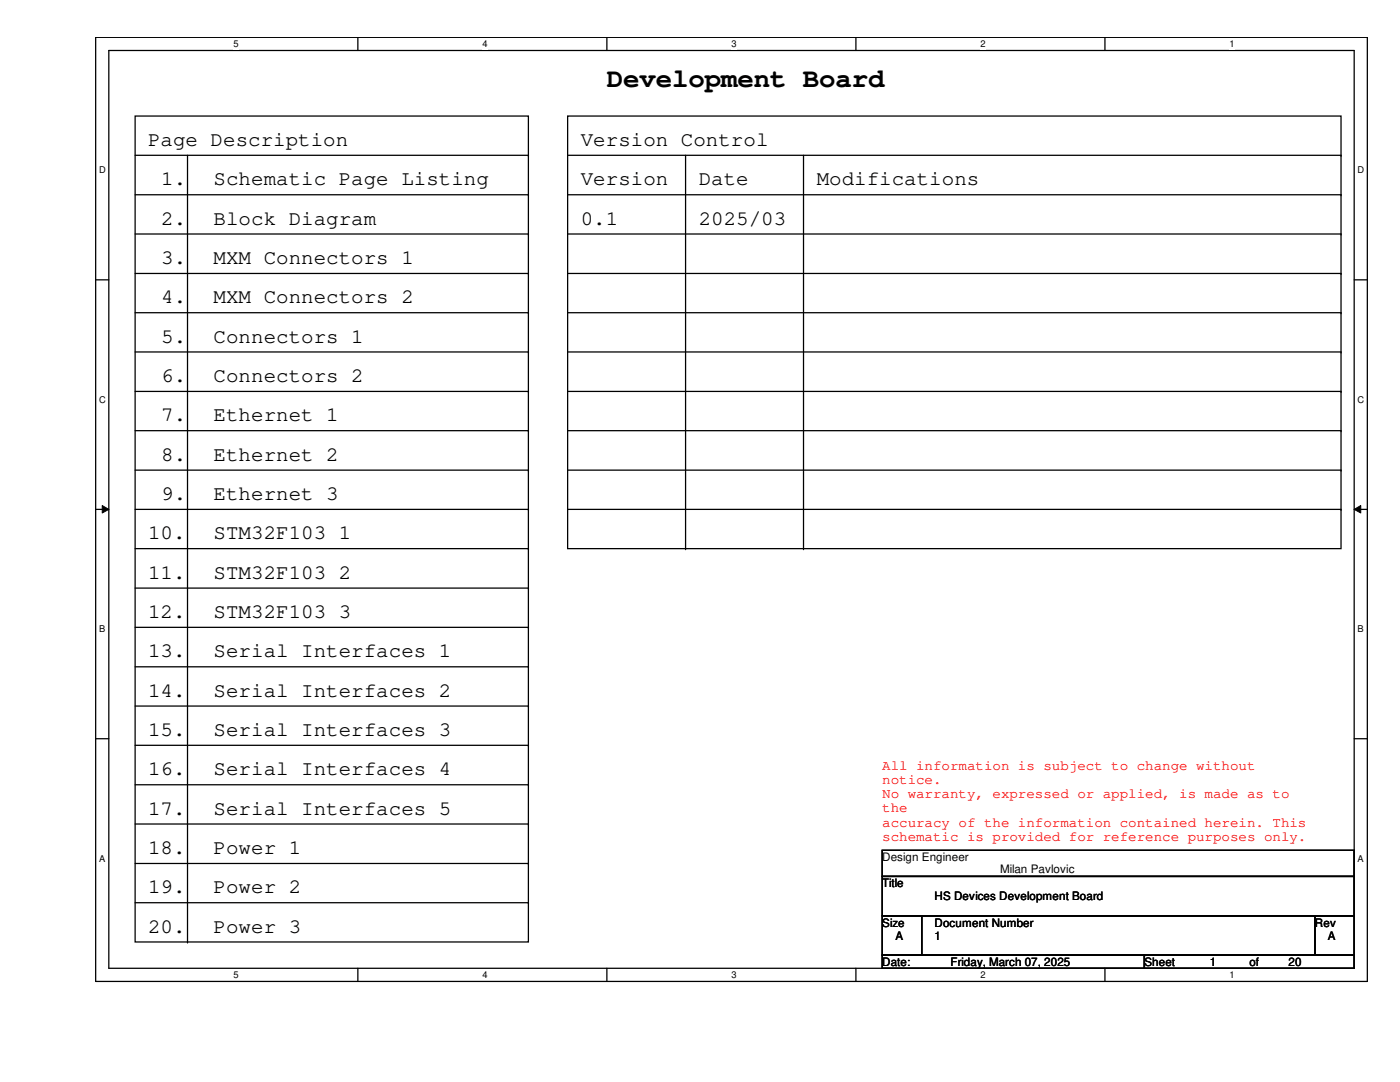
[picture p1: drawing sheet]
<svg xmlns="http://www.w3.org/2000/svg" width="279mm" height="216mm" viewBox="0 0 279 216" stroke-linecap="round" stroke-linejoin="round" font-family="sans-serif">
<defs><g id="words">
<text font-size="5.5" x="121.1" y="17.3">Development Board</text>
<g font-size="4.1">
<text x="29.5" y="29.1">Page Description</text>
<text x="115.9" y="29.1">Version Control</text>
<text x="32.2" y="37">1.</text>
<text x="42.6" y="37">Schematic Page Listing</text>
<text x="115.9" y="37">Version</text>
<text x="139.4" y="37">Date</text>
<text x="163" y="37">Modifications</text>
<text x="32.2" y="44.8">2.</text>
<text x="42.6" y="44.8">Block Diagram</text>
<text x="115.9" y="44.8">0.1</text>
<text x="139.4" y="44.8">2025/03</text>
<text x="32.2" y="52.7">3.</text>
<text x="42.6" y="52.7">MXM Connectors 1</text>
<text x="32.2" y="60.5">4.</text>
<text x="42.6" y="60.5">MXM Connectors 2</text>
<text x="32.2" y="68.4">5.</text>
<text x="42.6" y="68.4">Connectors 1</text>
<text x="32.2" y="76.2">6.</text>
<text x="42.6" y="76.2">Connectors 2</text>
<text x="32.2" y="84.1">7.</text>
<text x="42.6" y="84.1">Ethernet 1</text>
<text x="32.2" y="91.9">8.</text>
<text x="42.6" y="91.9">Ethernet 2</text>
<text x="32.2" y="99.7">9.</text>
<text x="42.6" y="99.7">Ethernet 3</text>
<text x="29.5" y="107.6">10.</text>
<text x="42.6" y="107.6">STM32F103 1</text>
<text x="29.5" y="115.4">11.</text>
<text x="42.6" y="115.4">STM32F103 2</text>
<text x="29.5" y="123.3">12.</text>
<text x="42.6" y="123.3">STM32F103 3</text>
<text x="29.5" y="131.1">13.</text>
<text x="42.6" y="131.1">Serial Interfaces 1</text>
<text x="29.5" y="139">14.</text>
<text x="42.6" y="139">Serial Interfaces 2</text>
<text x="29.5" y="146.9">15.</text>
<text x="42.6" y="146.9">Serial Interfaces 3</text>
<text x="29.5" y="154.7">16.</text>
<text x="42.6" y="154.7">Serial Interfaces 4</text>
<text x="29.5" y="162.6">17.</text>
<text x="42.6" y="162.6">Serial Interfaces 5</text>
<text x="29.5" y="170.4">18.</text>
<text x="42.6" y="170.4">Power 1</text>
<text x="29.5" y="178.2">19.</text>
<text x="42.6" y="178.2">Power 2</text>
<text x="29.5" y="186.1">20.</text>
<text x="42.6" y="186.1">Power 3</text>
</g>
<g font-size="2.8" fill="#f00">
<text x="176.1" y="153.6">All information is subject to change without</text>
<text x="176.1" y="156.4">notice.</text>
<text x="176.1" y="159.3">No warranty, expressed or applied, is made as to</text>
<text x="176.1" y="162.1">the</text>
<text x="176.1" y="164.9">accuracy of the information contained herein. This</text>
<text x="176.1" y="167.8">schematic is provided for reference purposes only.</text>
</g>
<g font-size="2.3">
<text x="176.1" y="171.8">Design Engineer</text>
<text x="176.1" y="177">Title</text>
<text x="186.5" y="179.7">HS Devices Development Board</text>
<text x="199.6" y="174.2">Milan Pavlovic</text>
<text x="176.1" y="184.9">Size</text>
<text x="186.5" y="184.9">Document Number</text>
<text x="262.4" y="184.9">Rev</text>
<text x="178.7" y="187.5">A</text>
<text x="186.5" y="187.5">1</text>
<text x="265" y="187.5">A</text>
<text x="176.1" y="192.7">Date:</text>
<text x="189.7" y="192.7">Friday, March 07, 2025</text>
<text x="228.4" y="192.7">Sheet</text>
<text x="241.5" y="192.7">1</text>
<text x="249.3" y="192.7">of</text>
<text x="257.2" y="192.7">20</text>
</g>
<g font-size="1.9">
<text x="46.6" y="9.4">5</text>
<text x="96.3" y="9.4">4</text>
<text x="146" y="9.4">3</text>
<text x="195.7" y="9.4">2</text>
<text x="245.4" y="9.4">1</text>
<text x="19.8" y="34.6">D</text>
<text x="270.9" y="34.6">D</text>
<text x="19.8" y="80.3">C</text>
<text x="270.9" y="80.3">C</text>
<text x="19.8" y="126.2">B</text>
<text x="270.9" y="126.2">B</text>
<text x="19.8" y="171.9">A</text>
<text x="270.9" y="171.9">A</text>
<text x="46.6" y="195.2">5</text>
<text x="96.3" y="195.2">4</text>
<text x="146" y="195.2">3</text>
<text x="195.7" y="195.2">2</text>
<text x="245.4" y="195.2">1</text>
</g>
</g></defs>
<path d="M19.1 7.5h253.8v188.3h-253.8zM21.7 10.1h248.6v183.1h-248.6z" fill="none" stroke="#000" stroke-width=".25"/>
<g fill="#fff">
<path d="M46.6 7.7h1v2.1h-1z"/>
<path d="M46.6 193.5h1v2.1h-1z"/>
</g>
<path d="M71.4 7.5v2.6M71.4 193.2v2.6" fill="none" stroke="#000" stroke-width=".25"/>
<g fill="#fff">
<path d="M96.3 7.7h1v2.1h-1z"/>
<path d="M96.3 193.5h1v2.1h-1z"/>
</g>
<path d="M121.1 7.5v2.6M121.1 193.2v2.6" fill="none" stroke="#000" stroke-width=".25"/>
<g fill="#fff">
<path d="M146 7.7h1v2.1h-1z"/>
<path d="M146 193.5h1v2.1h-1z"/>
</g>
<path d="M170.8 7.5v2.6M170.8 193.2v2.6" fill="none" stroke="#000" stroke-width=".25"/>
<g fill="#fff">
<path d="M195.7 7.7h1v2.1h-1z"/>
<path d="M195.7 193.5h1v2.1h-1z"/>
</g>
<path d="M220.5 7.5v2.6M220.5 193.2v2.6" fill="none" stroke="#000" stroke-width=".25"/>
<g fill="#fff">
<path d="M245.4 7.7h1v2.1h-1z"/>
<path d="M245.4 193.5h1v2.1h-1z"/>
<path d="M19.8 32.9h1.3v2.1h-1.3z"/>
<path d="M270.9 32.9h1.3v2.1h-1.3z"/>
<path d="M19.8 78.7h1.3v2.1h-1.3z"/>
<path d="M270.9 78.7h1.3v2.1h-1.3z"/>
</g>
<path d="M19.1 55.8h2.6M270.3 55.8h2.6" fill="none" stroke="#000" stroke-width=".25"/>
<g fill="#fff">
<path d="M19.8 124.5h1.2v2.1h-1.2z"/>
<path d="M270.9 124.5h1.3v2.1h-1.3z"/>
</g>
<path d="M19.1 101.6h2.6M270.3 101.6h2.6" fill="none" stroke="#000" stroke-width=".25"/>
<path d="M20.4 100.9l1.3 .7-1.3 .8zM270.3 101.6l1.3-.7v1.5z" fill="#000"/>
<path d="M20.4 100.9l1.3 .7-1.3 .8zM270.3 101.6l1.3-.7v1.5z" fill="none" stroke="#000" stroke-width=".2"/>
<g fill="#fff">
<path d="M19.8 170.3h1.2v2h-1.2z"/>
<path d="M270.9 170.3h1.3v2h-1.3z"/>
</g>
<g fill="none" stroke="#000" stroke-width=".25">
<path d="M27 23.2h78.5v164.8h-78.5zM27 31h78.5M27 38.9h78.5M37.4 31v157M105.5 31h.1M105.5 38.9h.1M113.3 23.2h154.3v86.3h-154.3zM113.3 31h154.3M113.3 38.9h154.3M136.8 31v78.5M160.4 31v78.5M267.6 31h.1"/>
<path d="M267.6 38.9h.1M27 46.7h78.5M27 54.6h78.5M105.5 46.7h.1M105.5 54.6h.1M113.3 46.7h154.3M113.3 54.6h154.3M267.6 46.7h.1M267.6 54.6h.1M27 62.4h78.5M27 70.2h78.5M27 78.1h78.5"/>
<path d="M105.5 62.4h.1M105.5 70.2h.1M105.5 78.1h.1M113.3 62.4h154.3M113.3 70.2h154.3M113.3 78.1h154.3M267.6 62.4h.1M267.6 70.2h.1M267.6 78.1h.1M27 85.9h78.5M27 93.8h78.5M105.5 85.9h.1"/>
<path d="M105.5 93.8h.1M113.3 85.9h154.3M113.3 93.8h154.3M267.6 85.9h.1M267.6 93.8h.1M27 101.6h78.5M27 109.5h78.5M27 117.3h78.5M105.5 101.6h.1M105.5 109.5h.1M105.5 117.3h.1M113.3 101.6h154.3"/>
<path d="M136.8 109.5h.1M160.4 109.5h.1M267.6 101.6h.1M27 125.2h78.5M27 133.1h78.5M105.5 125.2h.1M105.5 133.1h.1M19.1 147.4h2.6M27 140.9h78.5M27 148.7h78.5M27 156.6h78.5M105.5 140.9h.1"/>
<path d="M105.5 148.7h.1M105.5 156.6h.1M270.3 147.4h2.6M27 164.4h78.5M27 172.3h78.5M105.5 164.4h.1M105.5 172.3h.1M176.1 169.7h94.2v5.2h-94.2zM176.1 174.9h94.2v7.9h-94.2zM27 180.1h78.5M37.4 188h.1M105.5 180.1h.1"/>
<path d="M176.1 182.8h7.8v7.8h-7.8zM176.1 190.6h52.3v2.6h-52.3zM183.9 182.8h78.5v7.8h-78.5zM228.4 190.6h41.9v2.6h-41.9zM262.4 182.8h7.9v7.8h-7.9z"/>
</g>
<use href="#words"/>
</svg>
